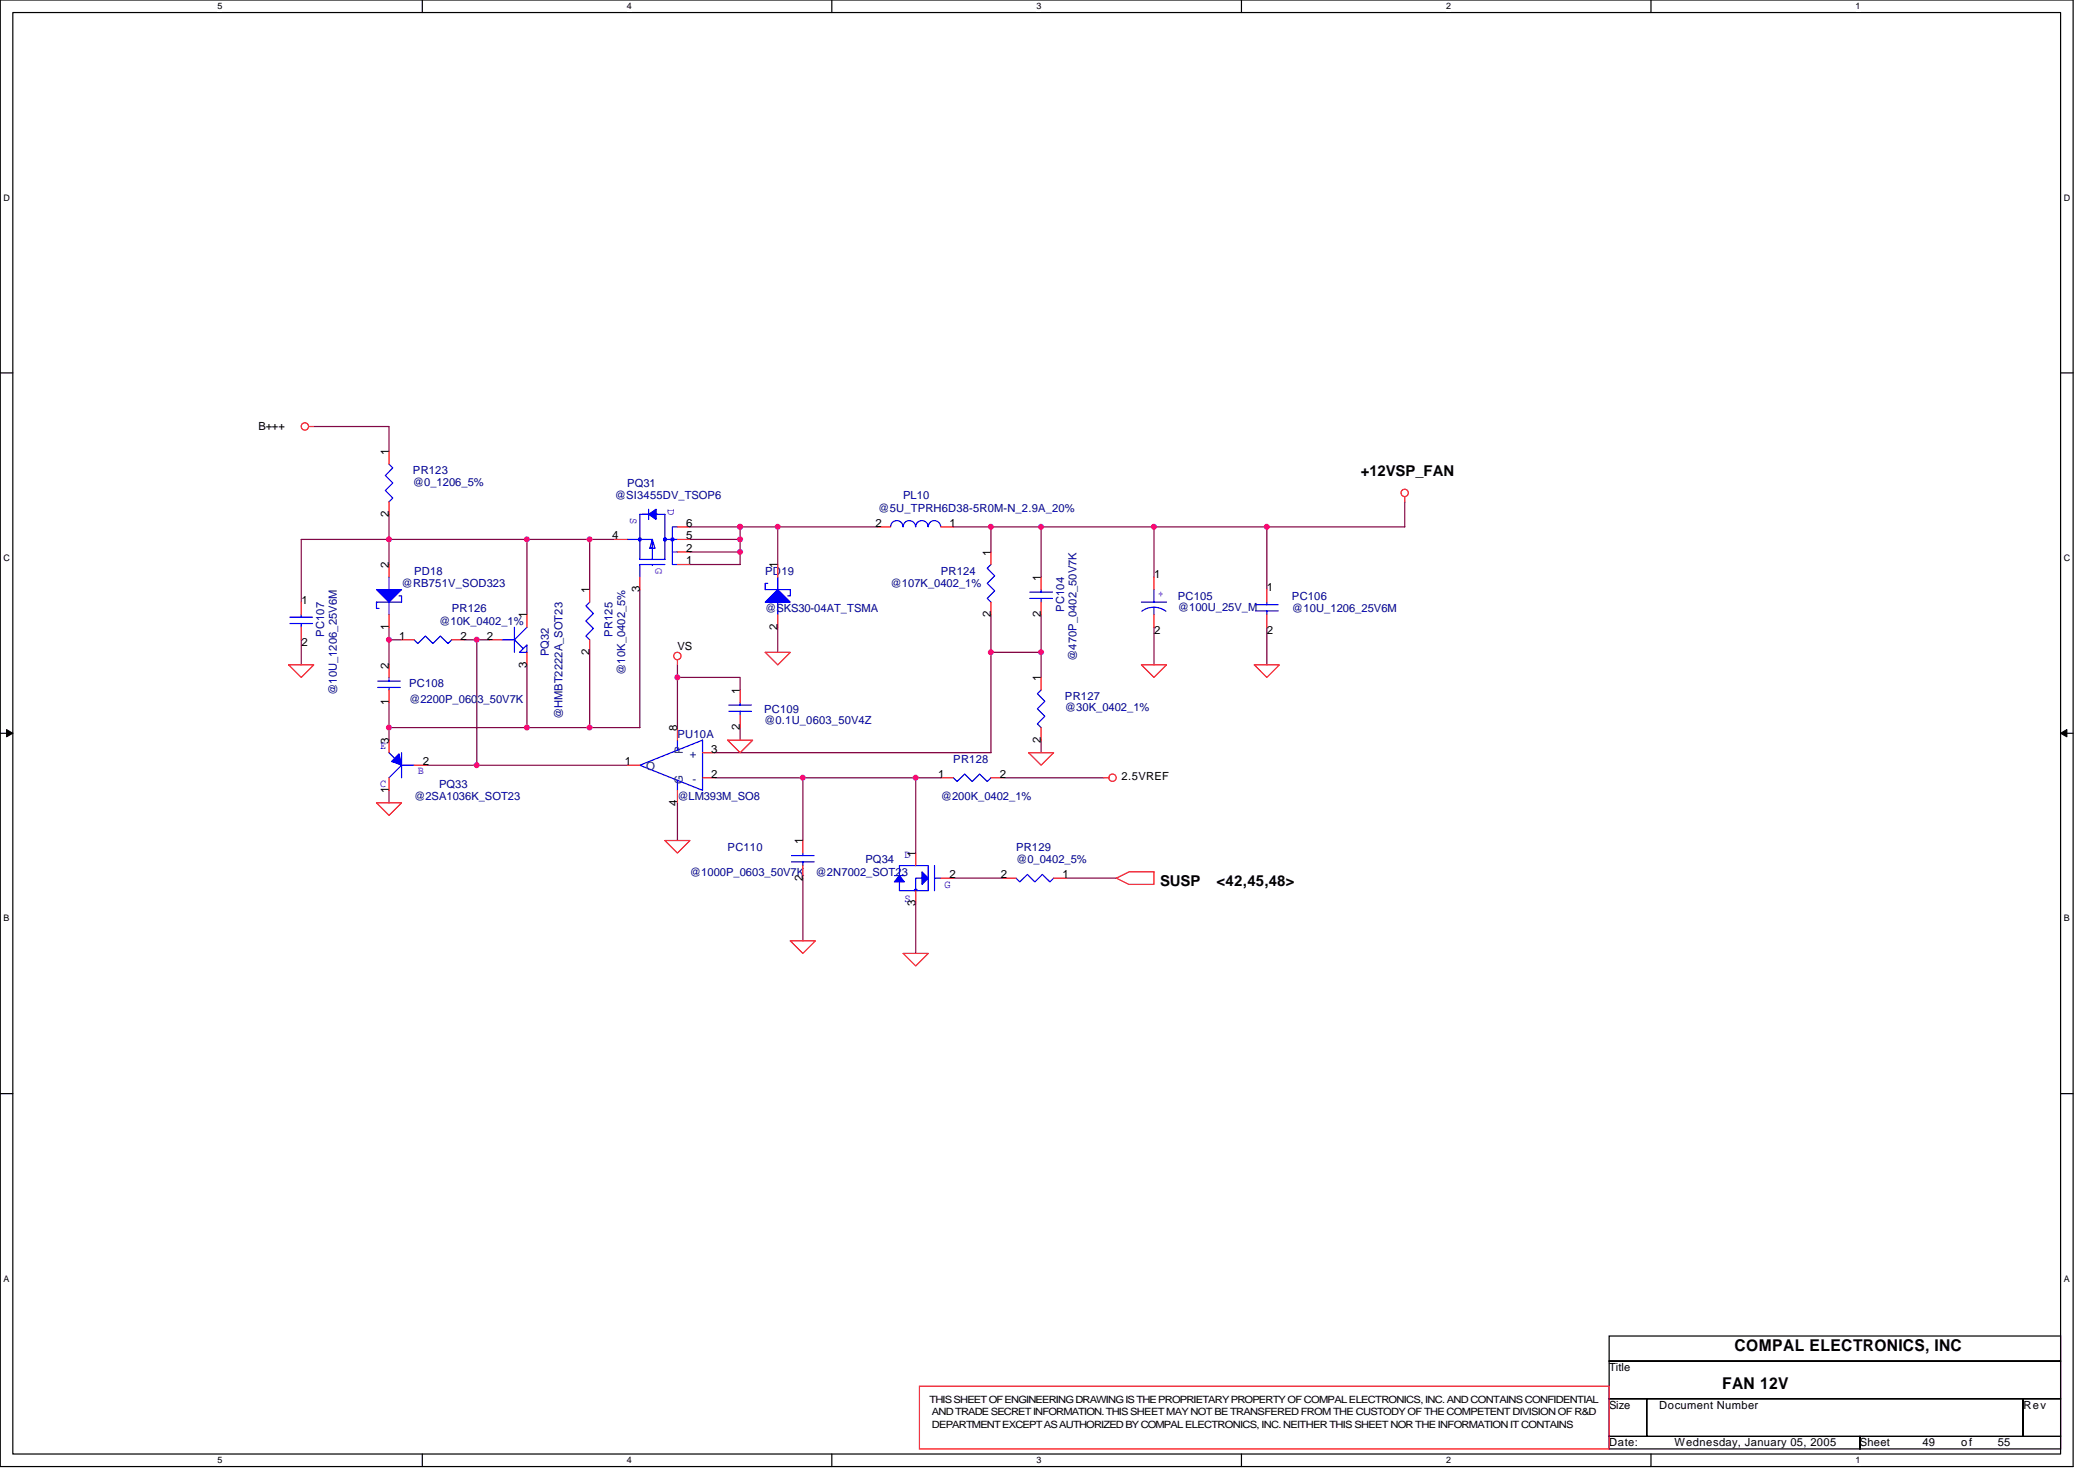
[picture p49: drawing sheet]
<svg xmlns="http://www.w3.org/2000/svg" width="297mm" height="210mm" viewBox="0 0 297 210" stroke-linecap="round" stroke-linejoin="round" font-family="sans-serif">
<defs><g id="words">
<g font-size="2.3">
<text x="245.9" y="191.5">COMPAL ELECTRONICS, INC</text>
<text x="244.2" y="196.8">FAN 12V</text>
</g>
<g font-size="2.1">
<text x="193" y="67.4">+12VSP_FAN</text>
<text x="164.5" y="125.5">SUSP</text>
<text x="172.5" y="125.5">&lt;42,45,48&gt;</text>
</g>
<g font-size="1.6">
<text x="36.7" y="61">B+++</text>
<text x="55.1" y="64.5" transform="rotate(-90 55.1 64.5)">1</text>
<text x="55.1" y="73.3" transform="rotate(-90 55.1 73.3)">2</text>
<text x="86.8" y="76.4">4</text>
<text x="97.3" y="74.7">6</text>
<text x="97.3" y="76.4">5</text>
<text x="124.1" y="74.7">2</text>
<text x="134.6" y="74.7">1</text>
<text x="55.1" y="80.5" transform="rotate(-90 55.1 80.5)">2</text>
<text x="90.7" y="83.9" transform="rotate(-90 90.7 83.9)">3</text>
<text x="97.3" y="78.2">2</text>
<text x="97.3" y="80">1</text>
<text x="110.3" y="80.5" transform="rotate(-90 110.3 80.5)">1</text>
<text x="140.5" y="78.8" transform="rotate(-90 140.5 78.8)">1</text>
<text x="147.6" y="82.3" transform="rotate(-90 147.6 82.3)">1</text>
<text x="163.6" y="82">1</text>
<text x="179.6" y="83.8">1</text>
<text x="42.7" y="85.5">1</text>
<text x="55.1" y="89.3" transform="rotate(-90 55.1 89.3)">1</text>
<text x="74.7" y="87.7" transform="rotate(-90 74.7 87.7)">1</text>
<text x="83.6" y="84.1" transform="rotate(-90 83.6 84.1)">1</text>
<text x="110.3" y="89.3" transform="rotate(-90 110.3 89.3)">2</text>
<text x="140.5" y="87.5" transform="rotate(-90 140.5 87.5)">2</text>
<text x="147.6" y="87.5" transform="rotate(-90 147.6 87.5)">2</text>
<text x="163.6" y="89.8">2</text>
<text x="179.6" y="89.8">2</text>
<text x="42.7" y="91.6">2</text>
<text x="55.1" y="94.8" transform="rotate(-90 55.1 94.8)">2</text>
<text x="56.6" y="90.7">1</text>
<text x="65.3" y="90.7">2</text>
<text x="69" y="90.7">2</text>
<text x="74.7" y="94.6" transform="rotate(-90 74.7 94.6)">3</text>
<text x="83.6" y="92.8" transform="rotate(-90 83.6 92.8)">2</text>
<text x="96.1" y="92.1">VS</text>
<text x="55.1" y="99.9" transform="rotate(-90 55.1 99.9)">1</text>
<text x="104.9" y="98.3" transform="rotate(-90 104.9 98.3)">1</text>
<text x="147.6" y="96.5" transform="rotate(-90 147.6 96.5)">1</text>
<text x="55.1" y="105.4" transform="rotate(-90 55.1 105.4)">3</text>
<text x="96" y="103.7" transform="rotate(-90 96 103.7)">8</text>
<text x="100.9" y="106.7">3</text>
<text x="104.9" y="103.5" transform="rotate(-90 104.9 103.5)">2</text>
<text x="147.6" y="105.3" transform="rotate(-90 147.6 105.3)">2</text>
<text x="55.1" y="112.4" transform="rotate(-90 55.1 112.4)">1</text>
<text x="60" y="108.4">2</text>
<text x="88.6" y="108.4">1</text>
<text x="100.9" y="110.2">2</text>
<text x="133" y="110.2">1</text>
<text x="141.7" y="110.2">2</text>
<text x="159" y="110.6">2.5VREF</text>
<text x="96" y="114.2" transform="rotate(-90 96 114.2)">4</text>
<text x="113.8" y="119.7" transform="rotate(-90 113.8 119.7)">1</text>
<text x="113.8" y="124.8" transform="rotate(-90 113.8 124.8)">2</text>
<text x="129.8" y="121.4" transform="rotate(-90 129.8 121.4)">1</text>
<text x="134.6" y="124.4">2</text>
<text x="141.9" y="124.4">2</text>
<text x="150.6" y="124.4">1</text>
<text x="129.8" y="128.4" transform="rotate(-90 129.8 128.4)">3</text>
<text x="228.2" y="194.3">Title</text>
<text x="228.2" y="199.7">Size</text>
<text x="235.3" y="199.7">Document Number</text>
<text x="286.9" y="199.7">Rev</text>
<text x="228.2" y="205">Date:</text>
<text x="237.4" y="205">Wednesday, January 05, 2005</text>
<text x="263.7" y="205">Sheet</text>
<text x="272.6" y="205">49</text>
<text x="278.1" y="205">of</text>
<text x="283.3" y="205">55</text>
</g>
<g font-size="1.6" fill="#000080">
<text x="58.5" y="67.2">PR123</text>
<text x="58.5" y="68.8">@0_1206_5%</text>
<text x="87.2" y="70.8">@SI3455DV_TSOP6</text>
<text x="88.9" y="69">PQ31</text>
<text x="128.1" y="70.8">PL10</text>
<text x="124.5" y="72.5">@5U_TPRH6D38-5R0M-N_2.9A_20%</text>
<text x="56.9" y="83.2">@RB751V_SOD323</text>
<text x="58.7" y="81.4">PD18</text>
<text x="108.5" y="81.4">PD19</text>
<text x="126.3" y="83.2">@107K_0402_1%</text>
<text x="133.4" y="81.4">PR124</text>
<text x="62.3" y="88.5">@10K_0402_1%</text>
<text x="64" y="86.8">PR126</text>
<text x="108.5" y="86.8">@SKS30-04AT_TSMA</text>
<text x="150.9" y="86.8" transform="rotate(-90 150.9 86.8)">PC104</text>
<text x="167" y="85">PC105</text>
<text x="167" y="86.6">@100U_25V_M</text>
<text x="183.2" y="85">PC106</text>
<text x="183.2" y="86.8">@10U_1206_25V6M</text>
<text x="46" y="90.3" transform="rotate(-90 46 90.3)">PC107</text>
<text x="77.8" y="93" transform="rotate(-90 77.8 93)">PQ32</text>
<text x="86.9" y="90.3" transform="rotate(-90 86.9 90.3)">PR125</text>
<text x="88.6" y="95.7" transform="rotate(-90 88.6 95.7)">@10K_0402_5%</text>
<text x="152.7" y="93.7" transform="rotate(-90 152.7 93.7)">@470P_0402_50V7K</text>
<text x="47.7" y="98.5" transform="rotate(-90 47.7 98.5)">@10U_1206_25V6M</text>
<text x="58" y="97.4">PC108</text>
<text x="58" y="99.6">@2200P_0603_50V7K</text>
<text x="79.8" y="101.9" transform="rotate(-90 79.8 101.9)">@HMBT2222A_SOT23</text>
<text x="108.3" y="101">PC109</text>
<text x="151" y="99.2">PR127</text>
<text x="151" y="100.8">@30K_0402_1%</text>
<text x="96.1" y="104.5">PU10A</text>
<text x="108.3" y="102.6">@0.1U_0603_50V4Z</text>
<text x="58.7" y="113.4">@2SA1036K_SOT23</text>
<text x="62.3" y="111.7">PQ33</text>
<text x="96.1" y="113.4">@LM393M_SO8</text>
<text x="133.4" y="113.4">@200K_0402_1%</text>
<text x="135.2" y="108.1">PR128</text>
<text x="97.8" y="124.1">@1000P_0603_50V7K</text>
<text x="103.2" y="120.5">PC110</text>
<text x="115.6" y="124.1">@2N7002_SOT23</text>
<text x="122.7" y="122.3">PQ34</text>
<text x="144.1" y="120.5">PR129</text>
<text x="144.1" y="122.3">@0_0402_5%</text>
</g>
<g font-size="1.6" fill="#00f">
<text x="89.4" y="73.4" transform="rotate(90 89.4 73.4)">S</text>
<text x="94.7" y="72.2" transform="rotate(90 94.7 72.2)">D</text>
<text x="92.9" y="80.5" transform="rotate(90 92.9 80.5)">G</text>
<text x="164.1" y="84.6">+</text>
<text x="53.9" y="106.2">E</text>
<text x="53.9" y="111.5">C</text>
<text x="59.2" y="109.7">B</text>
<text x="128.2" y="121.6">D</text>
<text x="133.9" y="125.9">G</text>
<text x="128.2" y="127.8">S</text>
</g>
<g font-size="1.6" fill="#004080">
<text x="96.8" y="106.9" transform="rotate(-90 96.8 106.9)">P</text>
<text x="97.8" y="107.4">+</text>
<text x="91.6" y="109.2">O</text>
<text x="96.8" y="111.1" transform="rotate(-90 96.8 111.1)">G</text>
<text x="98.2" y="111">-</text>
</g>
<g font-size="1.4">
<text x="131.8" y="198.8">THIS SHEET OF ENGINEERING DRAWING IS THE PROPRIETARY PROPERTY OF COMPAL ELECTRONICS, INC. AND CONTAINS CONFIDENTIAL</text>
<text x="132.1" y="200.6">AND TRADE SECRET INFORMATION. THIS SHEET MAY NOT BE TRANSFERED FROM THE CUSTODY OF THE COMPETENT DIVISION OF R&amp;D</text>
<text x="132.1" y="202.4">DEPARTMENT EXCEPT AS AUTHORIZED BY COMPAL ELECTRONICS, INC. NEITHER THIS SHEET NOR THE INFORMATION IT CONTAINS</text>
</g>
<g font-size="1.3">
<text x="30.8" y="1.3">5</text>
<text x="88.9" y="1.3">4</text>
<text x="147" y="1.3">3</text>
<text x="205" y="1.3">2</text>
<text x="263.1" y="1.3">1</text>
<text x=".5" y="28.4">D</text>
<text x="292.6" y="28.4">D</text>
<text x=".5" y="79.5">C</text>
<text x="292.6" y="79.5">C</text>
<text x=".5" y="130.6">B</text>
<text x="292.6" y="130.6">B</text>
<text x=".5" y="181.7">A</text>
<text x="292.6" y="181.7">A</text>
<text x="30.8" y="207.4">5</text>
<text x="88.9" y="207.4">4</text>
<text x="147" y="207.4">3</text>
<text x="205" y="207.4">2</text>
<text x="263.1" y="207.4">1</text>
</g>
</g></defs>
<path d="M0 0h293.9v207.9h-293.9zM1.8 1.8h290.4v204.3h-290.4z" fill="none" stroke="#000" stroke-width=".17"/>
<g fill="#fff">
<path d="M30.8 .2h.7v1.4h-.7z"/>
<path d="M30.8 206.3h.7v1.4h-.7z"/>
</g>
<path d="M59.9 0v1.8M59.9 206.1v1.8" fill="none" stroke="#000" stroke-width=".17"/>
<g fill="#fff">
<path d="M88.9 .2h.7v1.4h-.7z"/>
<path d="M88.9 206.3h.7v1.4h-.7z"/>
</g>
<path d="M117.9 0v1.8M117.9 206.1v1.8" fill="none" stroke="#000" stroke-width=".17"/>
<g fill="#fff">
<path d="M147 .2h.7v1.4h-.7z"/>
<path d="M147 206.3h.7v1.4h-.7z"/>
</g>
<path d="M176 0v1.8M176 206.1v1.8" fill="none" stroke="#000" stroke-width=".17"/>
<g fill="#fff">
<path d="M205 .2h.7v1.4h-.7z"/>
<path d="M205 206.3h.7v1.4h-.7z"/>
</g>
<path d="M234.1 0v1.8M234.1 206.1v1.8" fill="none" stroke="#000" stroke-width=".17"/>
<g fill="#fff">
<path d="M263.1 .2h.7v1.4h-.7z"/>
<path d="M263.1 206.3h.7v1.4h-.7z"/>
<path d="M.5 27.3h.9v1.4h-.9z"/>
<path d="M292.6 27.3h.9v1.4h-.9z"/>
<path d="M.5 78.4h.9v1.4h-.9z"/>
<path d="M292.6 78.4h.9v1.4h-.9z"/>
</g>
<path d="M0 52.9h1.8M292.2 52.9h1.7" fill="none" stroke="#000" stroke-width=".17"/>
<g fill="#fff">
<path d="M.5 129.5h.8v1.4h-.8z"/>
<path d="M292.6 129.5h.9v1.4h-.9z"/>
</g>
<path d="M0 103.9h1.8M292.2 103.9h1.7" fill="none" stroke="#000" stroke-width=".17"/>
<path d="M.9 103.4l.9 .5-.9 .5zM292.2 103.9l.8-.5v1z" fill="#000" stroke="#000" stroke-width=".14"/>
<g fill="#fff">
<path d="M.5 180.5h.8v1.4h-.8z"/>
<path d="M292.6 180.5h.9v1.4h-.9z"/>
</g>
<path d="M0 155h1.8M292.2 155h1.7M228.2 189.4h64v3.5h-64zM228.2 192.9h64v5.3h-64zM228.2 198.2h5.3v5.4h-5.3zM233.5 198.2h53.3v5.4h-53.3zM286.8 198.2h5.4v5.4h-5.4zM228.2 203.6h35.5v1.8h-35.5zM263.7 203.6h28.5v1.8h-28.5z" fill="none" stroke="#000" stroke-width=".17"/>
<g fill="none" stroke="#800040" stroke-width=".17">
<path d="M44.5 60.5h10.7v3.5M55.2 72.9v7.1M74.7 76.5v10.6M83.6 76.5v7.1M87.2 76.5h-44.5v8.8M97.8 74.7h26.7M97.8 76.5h7.1M97.8 78.2h7.1M104.9 74.7v5.3h-7.1M110.3 74.7v5.3M135.2 74.7h5.3v3.5M140.5 74.7h23.1"/>
<path d="M147.6 74.7v7.1M163.6 74.7h16v8.9M163.6 74.7v7.1M199.2 71.1v3.6h-19.6M42.7 90.7v3.5M55.2 88.9v5.3M55.2 99.6v5.3M55.2 90.7h1.7M65.8 90.7h3.6M67.6 90.7v17.8M74.7 94.2v8.9M83.6 92.5v10.6"/>
<path d="M90.7 83.6v19.5h-35.5M96.1 96h8.8v1.8M96.1 94.2v8.9M110.3 88.9v3.6M140.5 87.1v5.4h7.1M140.5 92.5v14.2h-39.1M147.6 87.1v8.9M163.6 88.9v5.3M179.6 88.9v5.3M55.2 112v1.8M60.5 108.5h28.4M96.1 113.8v5.3"/>
<path d="M101.4 110.2h12.4v8.9M104.9 103.1v1.8M113.8 110.2h16v10.7M129.8 110.2h3.6M142.3 110.2h14.2M147.6 104.9v1.8M113.8 124.5v8.8M129.8 128v7.1M135.2 124.5h7.1M151.2 124.5h7.1"/>
</g>
<g fill="none" stroke="#f00" stroke-width=".17">
<path d="M43.8 60.5h.7M55.2 64v1.8M55.2 71.1v1.8M87.2 76.5h1.7M96.1 74.7h1.7M96.1 78.2h1.7M96.1 76.5h1.7M124.5 74.7h1.8M133.4 74.7h1.8M140.5 78.2v1.8M199.2 70.4v.7M40.9 94.2h3.6l-1.8 1.8z"/>
<path d="M42.7 85.3v1.8M42.7 88.9v1.8M55.2 80v1.8M55.2 87.1v1.8M55.2 94.2v1.8M55.2 97.8v1.8M56.9 90.7h1.8M64 90.7h1.8M69.4 90.7h1.8M74.7 87.1v1.8M74.7 92.5v1.7M83.6 83.6v1.7"/>
<path d="M83.6 90.7v1.8M90.7 81.8v1.8M96.1 93.5v.7M96.1 80h1.7M104.9 97.8v1.8M108.5 92.5h3.6l-1.8 1.7zM110.3 80v1.8M110.3 87.1v1.8M140.5 85.3v1.8M147.6 81.8v1.8M147.6 85.3v1.8M147.6 96v1.8"/>
<path d="M161.8 94.2h3.6l-1.8 1.8zM163.6 81.8v1.8M163.6 87.1v1.8M177.8 94.2h3.6l-1.8 1.8zM179.6 83.6v1.7M179.6 87.1v1.8M53.4 113.8h3.5l-1.7 1.8zM55.2 104.9v1.8M55.2 110.2v1.8M58.7 108.5h1.8M88.9 108.5h1.8M94.3 119.1h3.5l-1.7 1.8z"/>
<path d="M96.1 103.1v1.8M96.1 112v1.8M99.6 110.2h1.8M99.6 106.7h1.8M103.2 104.9h3.5l-1.8 1.8zM104.9 101.3v1.8M113.8 119.1v1.8M133.4 110.2h1.8M140.5 110.2h1.8M145.8 106.7h3.6l-1.8 1.8zM147.6 103.1v1.8M156.5 110.2h.7"/>
<path d="M112.1 133.3h3.5l-1.8 1.8zM113.8 122.7v1.8M128.1 135.1h3.5l-1.8 1.8zM129.8 120.9v1.8M129.8 126.2v1.8M133.4 124.5h1.8M142.3 124.5h1.8M149.4 124.5h1.8M158.3 124.5l1.8-.9h3.5v1.7h-3.5zM130.4 196.5h97.8v8.9h-97.8z"/>
<circle cx="43.2" cy="60.4" r=".52"/>
<circle cx="199.2" cy="69.9" r=".52"/>
<circle cx="96" cy="93" r=".52"/>
<circle cx="157.7" cy="110.2" r=".52"/>
</g>
<g fill="#00f" stroke="#00f" stroke-width=".17">
<path d="M130.7 123.6l.9 .9-.9 .8z" fill-rule="evenodd"/>
<path d="M127.5 124.1l.7 .9h-1.4z" fill-rule="evenodd"/>
<path d="M56.6 106.8l.3 1.7-1.4-.6z" fill-rule="evenodd"/>
<path d="M53.4 83.6h3.5l-1.7 1.7z" fill-rule="evenodd"/>
<path d="M92 72.9l1-.7v1.4z" fill-rule="evenodd"/>
<path d="M108.5 85.3l1.8-1.7 1.8 1.7z" fill-rule="evenodd"/>
</g>
<g fill="none" stroke="#00f" stroke-width=".17">
<path d="M55.2 65.8l.5 .5-1.1 1.1 1.1 1.1-1.1 1 1.1 1.1-.5 .5M88.9 76.5h3.6M90.5 76.3h.4v.3h-.4zM91.1 72.9h.7h-1.1v6.4h3.6v-6.4h-1.3M91.8 72.9h.2M92 72.2v1.4M92.5 76.5l.4 1.2h-.8zM92.5 76.5v2.8M94.1 76.3h.3v.3h-.3zM94.3 76.5h1.8M95.2 76.3h.3v.3h-.3zM95.3 78.2v1.8h.8"/>
<path d="M96.1 74.7h-.8v3.5h.8M126.3 74.7a.88 .88 0 0 1 .9-.9 .88 .88 0 0 1 .8 .9M128.1 74.7a.88 .88 0 0 1 .8-.9 .88 .88 0 0 1 .9 .9M129.8 74.7a.88 .88 0 0 1 .9-.9 .88 .88 0 0 1 .9 .9M131.6 74.7a.88 .88 0 0 1 .9-.9 .88 .88 0 0 1 .9 .9M41.1 88.4h3.2M41.1 87.5h3.2M42.7 87.1v.4M42.7 88.4v.5M53.5 96.5h3.3M53.5 97.4h3.3M55.2 81.8v1.8"/>
<path d="M55.2 85.3v1.8M55.2 96v.5M55.2 97.4v.4M56.6 84.5h.3v.8h-3.5v.9h.3M58.7 90.7l.5 .5 1.1-1.1 1.1 1.1 1-1.1 1.1 1.1 .5-.5M71.2 90.7h1.7M72.9 88.9v3.6M74.7 88.9l-1.8 1.8 1.3 1.2 .5-.5v1.1h-1l.5-.6M83.6 85.3l-.5 .6 1 1.1-1 1 1 1.1-1 1 .5 .6M92.5 80h.1M94.3 80h-3.6v1.8M103.3 99.9h3.2"/>
<path d="M104.9 99.6v.3M108.9 82.7h-.4v.9h3.6v.9h-.4M110.3 81.8v1.8M110.3 85.3v1.8M140.5 80l-.5 .5 1 1.1-1 1.1 1 1-1 1.1 .5 .5M146 84.8h3.2M146 83.9h3.2M147.6 97.8l-.5 .5 1 1.1-1 1.1 1 1-1 1.1 .5 .5M147.6 83.6v.3M147.6 84.8v.5M161.8 85.3h3.6M161.9 86.6a2.86 2.86 0 0 1 3.4 0"/>
<path d="M163.6 83.6v1.7M163.6 86.1v1M178 86.6h3.2M178 85.7h3.2M179.6 85.3v.4M179.6 86.6v.5M55.2 106.7l.8 .9M56.6 108.1l.3 .4M56.9 108.5l-1.7 1.7M56.9 106.7v3.5M56.9 108.5h1.8M90.7 108.5l8.9-3.6v7.1z"/>
<path d="M96.1 104.9v1.4M96.1 110.6v1.4M103.3 100.8h3.2M104.9 100.8v.5M135.2 110.2l.5 .6 1.1-1.1 1 1.1 1.1-1.1 1.1 1.1 .5-.6M112.2 122.2h3.2M112.2 121.3h3.2M113.8 120.9v.4M113.8 122.2v.5M126.8 124.1h1.4M127.5 124.1v-1.4h4.1v3.5h-1.8v-1.7h.9M127.5 125v1.2h2.3h-.1v-.1h.3v.1"/>
<path d="M132.5 124.5h.9M132.5 122.7v3.5M144.1 124.5l.5 .5 1.1-1.1 1 1.1 1.1-1.1 1.1 1.1 .5-.5"/>
</g>
<g fill="#f0f" stroke="#f0f" stroke-width=".17">
<circle cx="163.6" cy="74.7" r=".35"/>
<circle cx="113.8" cy="110.2" r=".35"/>
<circle cx="129.8" cy="110.2" r=".35"/>
<circle cx="104.9" cy="74.7" r=".35"/>
<circle cx="67.6" cy="108.4" r=".35"/>
<circle cx="67.6" cy="90.7" r=".35"/>
<circle cx="55.1" cy="90.7" r=".35"/>
<circle cx="110.3" cy="74.7" r=".35"/>
<circle cx="179.6" cy="74.7" r=".35"/>
<circle cx="83.6" cy="103.1" r=".35"/>
<circle cx="74.7" cy="76.4" r=".35"/>
<circle cx="55.1" cy="76.4" r=".35"/>
<circle cx="96" cy="96" r=".35"/>
<circle cx="140.5" cy="92.4" r=".35"/>
<circle cx="74.7" cy="103.1" r=".35"/>
<circle cx="83.6" cy="76.4" r=".35"/>
<circle cx="55.1" cy="103.1" r=".35"/>
<circle cx="104.9" cy="76.4" r=".35"/>
<circle cx="147.6" cy="92.4" r=".35"/>
<circle cx="147.6" cy="74.7" r=".35"/>
<circle cx="140.5" cy="74.7" r=".35"/>
<circle cx="104.9" cy="78.2" r=".35"/>
</g>
<use href="#words"/>
</svg>
